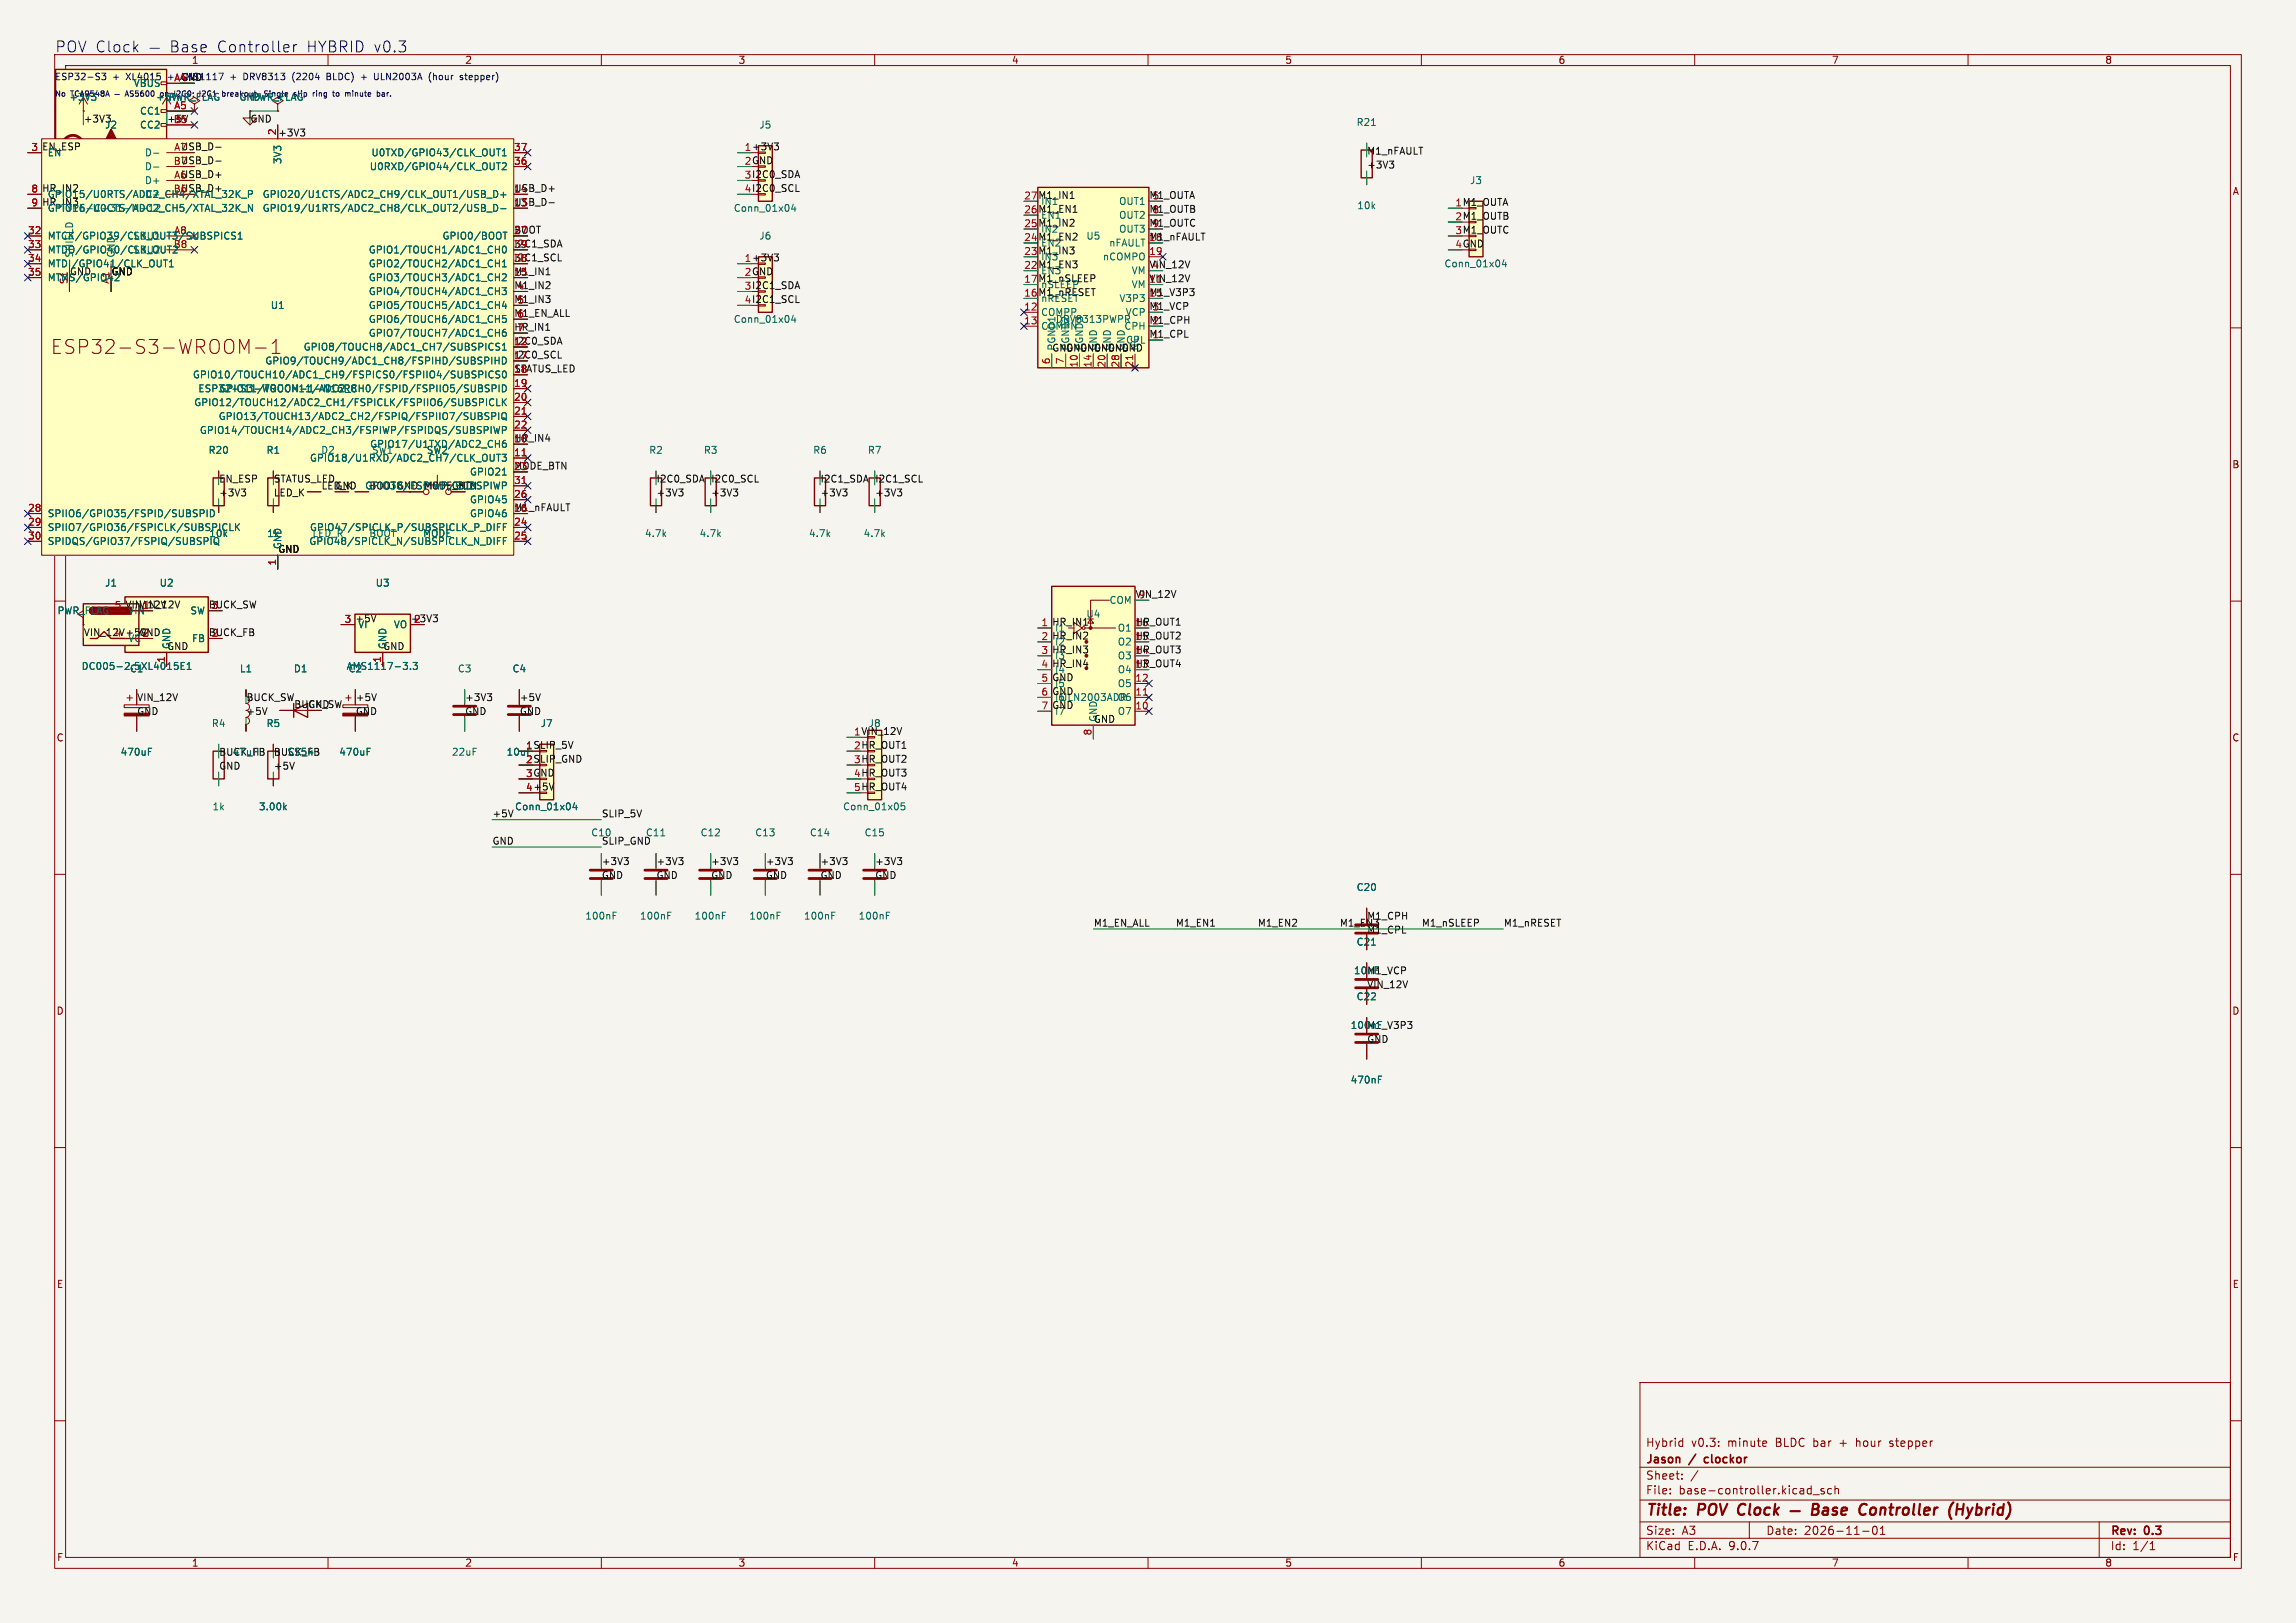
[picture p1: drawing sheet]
<svg xmlns="http://www.w3.org/2000/svg" width="420mm" height="297mm" viewBox="0 0 420 297" stroke-linecap="round" stroke-linejoin="round" font-family="sans-serif">
<defs><g id="words">
<text font-size="3.5" fill="#840000" x="9.3" y="65">ESP32-S3-WROOM-1</text>
<g font-size="2.8" fill="#0000c2">
<text x="10" y="9.8">POV Clock</text>
<text x="39.8" y="9.8">Controller</text>
<text x="56.2" y="9.8">HYBRID v0.3</text>
</g>
<g font-size="2.8" fill="#840000">
<text x="301" y="277.9">Title:</text>
<text x="310.6" y="277.9">POV Clock</text>
<text x="343.4" y="277.9">Controller</text>
<text x="360.6" y="277.9">(Hybrid)</text>
</g>
<g font-size="2.1" fill="#840000">
<text x="301" y="268.2">Jason</text>
<text x="301" y="265">Hybrid</text>
<text x="309.2" y="268.2">/</text>
<text x="309.4" y="265">v0.3:</text>
<text x="312.5" y="268.2">clockor</text>
<text x="316.1" y="265">minute</text>
<text x="325" y="265">BLDC bar</text>
<text x="336.9" y="265">+</text>
<text x="340.1" y="265">hour</text>
<text x="346.4" y="265">stepper</text>
<text x="301" y="273.7">File:</text>
<text x="301" y="271">Sheet:</text>
<text x="307.1" y="273.7">base-controller.kicad_sch</text>
<text x="301" y="281.1">Size:</text>
<text x="307.6" y="281.1">A3</text>
<text x="323" y="281.1">Date:</text>
<text x="330" y="281.1">2026-11-01</text>
<text x="386" y="281.3">Rev:</text>
<text x="392.4" y="281.3">0.3</text>
<text x="301" y="283.9">KiCad</text>
<text x="308.7" y="283.9">E.D.A.</text>
<text x="316.3" y="283.9">9.0.7</text>
<text x="386" y="283.9">Id:</text>
<text x="390.1" y="283.9">1/1</text>
</g>
<g font-size="1.8" fill="#840000">
<text x="35" y="11.9">1</text>
<text x="85" y="11.9">2</text>
<text x="135" y="11.9">3</text>
<text x="185" y="11.9">4</text>
<text x="235" y="11.9">5</text>
<text x="285" y="11.9">6</text>
<text x="335" y="11.9">7</text>
<text x="385" y="11.9">8</text>
<text x="94" y="35.2">USB_D+</text>
<text x="408.3" y="35.9">A</text>
<text x="94" y="37.8">USB_D-</text>
<text x="94" y="45.4">I2C1_SDA</text>
<text x="94" y="47.9">I2C1_SCL</text>
<text x="94" y="42.8">BOOT</text>
<text x="94" y="53">M1_IN2</text>
<text x="94" y="50.5">M1_IN1</text>
<text x="94" y="55.5">M1_IN3</text>
<text x="94" y="58.1">M1_EN_ALL</text>
<text x="94" y="60.6">HR_IN1</text>
<text x="94" y="65.7">I2C0_SCL</text>
<text x="94" y="63.2">I2C0_SDA</text>
<text x="94" y="68.2">STATUS_LED</text>
<text x="94" y="80.9">HR_IN4</text>
<text x="61.3" y="89.7">GND</text>
<text x="67.5" y="89.7">BOOTGND MODE_BTN</text>
<text x="82.5" y="89.7">GND</text>
<text x="94" y="86">MODE_BTN</text>
<text x="408.2" y="85.9">B</text>
<text x="94" y="93.6">M1_nFAULT</text>
<text x="25.4" y="111.4">VIN_12V</text>
<text x="38.1" y="111.4">BUCK_SW</text>
<text x="75.1" y="114">+3V3</text>
<text x="15.2" y="116.5">VIN_12V +5VGND</text>
<text x="38.1" y="116.5">BUCK_FB</text>
<text x="56.3" y="129.7">GND</text>
<text x="10.3" y="135.9">C</text>
<text x="408.2" y="135.9">C</text>
<text x="10.3" y="185.9">D</text>
<text x="408.2" y="185.9">D</text>
<text x="10.3" y="235.9">E</text>
<text x="408.3" y="235.9">E</text>
<text x="10.3" y="285.9">F</text>
<text x="35" y="286.9">1</text>
<text x="85" y="286.9">2</text>
<text x="135" y="286.9">3</text>
<text x="185" y="286.9">4</text>
<text x="235" y="286.9">5</text>
<text x="285" y="286.9">6</text>
<text x="335" y="286.9">7</text>
<text x="385" y="286.9">8</text>
<text x="408.3" y="285.9">F</text>
</g>
<g font-size="1.8" fill="#006464">
<text x="24.4" y="16.1">VBUS</text>
<text x="12.6" y="18.6">+3V3</text>
<text x="19.1" y="23.7">J2</text>
<text x="25.5" y="21.2">CC1</text>
<text x="25.5" y="23.7">CC2</text>
<text x="28.4" y="18.6">+5V</text>
<text x="30.7" y="18.6">PWR_FLAG</text>
<text x="43.7" y="18.6">GND</text>
<text x="46" y="18.6">PWR_FLAG</text>
<text x="138.8" y="23.7">J5</text>
<text x="248.1" y="23.2">R21</text>
<text x="8.6" y="28.8">EN</text>
<text x="26.4" y="28.8">D-</text>
<text x="67.8" y="28.8">U0TXD/GPIO43/CLK_OUT1</text>
<text x="7.6" y="35.2">HR_IN2</text>
<text x="10.3" y="35.9">A</text>
<text x="26.4" y="31.3">D-</text>
<text x="26.4" y="33.9">D+</text>
<text x="31.7" y="35.3">B6</text>
<text x="33" y="35.2">USB_D+</text>
<text x="51.7" y="30.1" transform="rotate(-90 51.7 30.1)">3V3</text>
<text x="67.5" y="31.3">U0RXD/GPIO44/CLK_OUT2</text>
<text x="268.8" y="33.9">J3</text>
<text x="7.6" y="37.8">HR_IN3</text>
<text x="8.6" y="36.4">GPIO15/U0RTS/ADC2_CH4/XTAL_32K_P</text>
<text x="8.6" y="39">GPIO16/U0CTS/ADC2_CH5/XTAL_32K_N</text>
<text x="11.1" y="39">TYPE-C-31-M-12</text>
<text x="26.4" y="36.4">D+</text>
<text x="47.9" y="36.4">GPIO20/U1CTS/ADC2_CH9/CLK_OUT1/USB_D+</text>
<text x="47.9" y="39">GPIO19/U1RTS/ADC2_CH8/CLK_OUT2/USB_D-</text>
<text x="134.1" y="39">Conn_01x04</text>
<text x="204.6" y="37.7">OUT1</text>
<text x="204.6" y="40.2">OUT2</text>
<text x="248.2" y="38.5">10k</text>
<text x="8.6" y="44">MTCK/GPIO39/CLK_OUT3/SUBSPICS1</text>
<text x="8.6" y="46.6">MTDO/GPIO40/CLK_OUT2</text>
<text x="13.6" y="47.2" transform="rotate(-90 13.6 47.2)">SHIELD</text>
<text x="21.2" y="47.2" transform="rotate(-90 21.2 47.2)">GND</text>
<text x="24.2" y="44">SBU1</text>
<text x="24.2" y="46.6">SBU2</text>
<text x="31.7" y="45.5">B8</text>
<text x="31.8" y="42.9">A8</text>
<text x="67.4" y="46.6">GPIO1/TOUCH1/ADC1_CH0</text>
<text x="80.8" y="44">GPIO0/BOOT</text>
<text x="138.8" y="44">J6</text>
<text x="198.6" y="44">U5</text>
<text x="201.6" y="47.9">nCOMPO</text>
<text x="202.8" y="45.3">nFAULT</text>
<text x="204.6" y="42.8">OUT3</text>
<text x="8.6" y="49.1">MTDI/GPIO41/CLK_OUT1</text>
<text x="8.6" y="51.7">MTMS/GPIO42</text>
<text x="12.4" y="52.1" transform="rotate(-90 12.4 52.1)">S1</text>
<text x="12.7" y="50.5">GND</text>
<text x="20.1" y="52.1" transform="rotate(-90 20.1 52.1)">A1</text>
<text x="20.3" y="50.5">GND</text>
<text x="67.4" y="49.1">GPIO2/TOUCH2/ADC1_CH1</text>
<text x="67.4" y="51.7">GPIO3/TOUCH3/ADC1_CH2</text>
<text x="206.9" y="50.4">VM</text>
<text x="206.9" y="52.9">VM</text>
<text x="264.1" y="49.1">Conn_01x04</text>
<text x="49.4" y="56.7">U1</text>
<text x="67.4" y="54.2">GPIO4/TOUCH4/ADC1_CH3</text>
<text x="67.4" y="56.7">GPIO5/TOUCH5/ADC1_CH4</text>
<text x="67.4" y="59.3">GPIO6/TOUCH6/ADC1_CH5</text>
<text x="134.1" y="59.3">Conn_01x04</text>
<text x="190.3" y="58">COMPP</text>
<text x="193" y="59.3">DRV8313PWPR</text>
<text x="204.7" y="55.5">V3P3</text>
<text x="205.8" y="58">VCP</text>
<text x="55.4" y="64.4">GPIO8/TOUCH8/ADC1_CH7/SUBSPICS1</text>
<text x="67.4" y="61.8">GPIO7/TOUCH7/ADC1_CH6</text>
<text x="190.3" y="60.6">COMPN</text>
<text x="205.6" y="60.6">CPH</text>
<text x="35.2" y="69.4">GPIO10/TOUCH10/ADC1_CH9/FSPICS0/FSPIIO4/SUBSPICS0</text>
<text x="36.2" y="72">ESP32-S3-WROOM-1-N16R8</text>
<text x="40" y="72">GPIO11/TOUCH11/ADC2_CH0/FSPID/FSPIIO5/SUBSPID</text>
<text x="48.4" y="66.9">GPIO9/TOUCH9/ADC1_CH8/FSPIHD/SUBSPIHD</text>
<text x="35.4" y="74.5">GPIO12/TOUCH12/ADC2_CH1/FSPICLK/FSPIIO6/SUBSPICLK</text>
<text x="39.9" y="77.1">GPIO13/TOUCH13/ADC2_CH2/FSPIQ/FSPIIO7/SUBSPIQ</text>
<text x="36.5" y="79.6">GPIO14/TOUCH14/ADC2_CH3/FSPIWP/FSPIDQS/SUBSPIWP</text>
<text x="38.1" y="83.2">R20</text>
<text x="48.7" y="83.2">R1</text>
<text x="58.7" y="83.2">D2</text>
<text x="67.6" y="82.1">GPIO17/U1TXD/ADC2_CH6</text>
<text x="68" y="83.2">SW1</text>
<text x="78" y="83.2">SW2</text>
<text x="118.7" y="83.2">R2</text>
<text x="128.7" y="83.2">R3</text>
<text x="148.7" y="83.2">R6</text>
<text x="158.7" y="83.2">R7</text>
<text x="56.6" y="84.7">GPIO18/U1RXD/ADC2_CH7/CLK_OUT3</text>
<text x="66.7" y="89.8">GPIO38/FSPIWP/SUBSPIWP</text>
<text x="85.9" y="87.2">GPIO21</text>
<text x="8.6" y="94.8">SPIIO6/GPIO35/FSPID/SUBSPID</text>
<text x="85.9" y="92.3">GPIO45</text>
<text x="85.9" y="94.8">GPIO46</text>
<text x="8.6" y="97.4">SPIIO7/GPIO36/FSPICLK/SUBSPICLK</text>
<text x="8.6" y="99.9">SPIDQS/GPIO37/FSPIQ/SUBSPIQ</text>
<text x="38.2" y="98.5">10k</text>
<text x="48.8" y="98.5">1k</text>
<text x="51.7" y="100.6" transform="rotate(-90 51.7 100.6)">GND</text>
<text x="56.5" y="99.9">GPIO48/SPICLK_N/SUBSPICLK_N_DIFF</text>
<text x="56.6" y="97.4">GPIO47/SPICLK_P/SUBSPICLK_P_DIFF</text>
<text x="57.1" y="98.5">LED_R</text>
<text x="67.4" y="98.5">BOOT</text>
<text x="77.3" y="98.5">MODE</text>
<text x="117.9" y="98.5">4.7k</text>
<text x="127.9" y="98.5">4.7k</text>
<text x="147.9" y="98.5">4.7k</text>
<text x="157.9" y="98.5">4.7k</text>
<text x="19.1" y="107.5">J1</text>
<text x="29.1" y="107.5">U2</text>
<text x="68.6" y="107.5">U3</text>
<text x="10.4" y="112.6">PWR_FLAG</text>
<text x="23.4" y="112.6">VIN</text>
<text x="34.7" y="112.6">SW</text>
<text x="202.9" y="110.7">COM</text>
<text x="23.4" y="117.7">VC</text>
<text x="30.5" y="119">GND</text>
<text x="31.3" y="118.9" transform="rotate(-90 31.3 118.9)">GND</text>
<text x="35" y="117.7">FB</text>
<text x="65.4" y="115.2">VI</text>
<text x="70" y="119">GND</text>
<text x="70.9" y="118.9" transform="rotate(-90 70.9 118.9)">GND</text>
<text x="71.9" y="115.2">VO</text>
<text x="204.4" y="115.8">O1</text>
<text x="204.4" y="118.3">O2</text>
<text x="14.8" y="122.8">DC005-2.5</text>
<text x="23.7" y="123.2">C1</text>
<text x="25.7" y="122.8">XL4015E1</text>
<text x="43.8" y="123.2">L1</text>
<text x="53.7" y="123.2">D1</text>
<text x="63.3" y="122.8">AMS1117-3.3</text>
<text x="63.7" y="123.2">C2</text>
<text x="83.7" y="123.2">C3</text>
<text x="93.7" y="123.2">C4</text>
<text x="204.4" y="120.9">O3</text>
<text x="204.4" y="123.4">O4</text>
<text x="204.4" y="125.9">O5</text>
<text x="192.9" y="128.5">I6ULN2003ADRO6</text>
<text x="204.4" y="131">O7</text>
<text x="38.7" y="133.2">R4</text>
<text x="48.7" y="133.2">R5</text>
<text x="98.8" y="133.2">J7</text>
<text x="158.8" y="133.2">J8</text>
<text x="200.9" y="132.2" transform="rotate(-90 200.9 132.2)">GND</text>
<text x="22" y="138.5">470uF</text>
<text x="42.4" y="138.5">47uH</text>
<text x="52.5" y="138.5">SS54</text>
<text x="62" y="138.5">470uF</text>
<text x="82.6" y="138.5">22uF</text>
<text x="92.6" y="138.5">10uF</text>
<text x="38.8" y="148.5">1k</text>
<text x="47.3" y="148.5">3.00k</text>
<text x="94.1" y="148.5">Conn_01x04</text>
<text x="154.1" y="148.5">Conn_01x05</text>
<text x="128.1" y="153.2">C12</text>
<text x="138.1" y="153.2">C13</text>
<text x="148.1" y="153.2">C14</text>
<text x="158.1" y="153.2">C15</text>
<text x="248.1" y="163.2">C20</text>
<text x="107" y="168.5">100nF</text>
<text x="117" y="168.5">100nF</text>
<text x="127" y="168.5">100nF</text>
<text x="137" y="168.5">100nF</text>
<text x="147" y="168.5">100nF</text>
<text x="157" y="168.5">100nF</text>
<text x="248.1" y="173.2">C21</text>
<text x="247.6" y="178.5">10nF</text>
<text x="248.1" y="183.2">C22</text>
<text x="247" y="188.5">100nF</text>
<text x="250" y="188.4">M1_V3P3</text>
<text x="247" y="198.5">470nF</text>
</g>
<g font-size="1.8" fill="#a90000">
<text x="31.8" y="15">A4</text>
<text x="31.7" y="22.6">B5</text>
<text x="31.8" y="20.1">A5</text>
<text x="5.6" y="27.7">3</text>
<text x="31.8" y="27.7">A7</text>
<text x="50.5" y="24.8" transform="rotate(-90 50.5 24.8)">2</text>
<text x="93.9" y="27.7">37</text>
<text x="5.6" y="35.3">8</text>
<text x="31.7" y="30.2">B7</text>
<text x="31.8" y="32.8">A6</text>
<text x="93.9" y="30.2">36</text>
<text x="93.9" y="35.3">14</text>
<text x="5.6" y="37.8">9</text>
<text x="93.9" y="37.8">13</text>
<text x="5" y="42.9">32</text>
<text x="5" y="45.5">33</text>
<text x="93.9" y="42.9">27</text>
<text x="93.9" y="45.5">39</text>
<text x="210.1" y="46.7">19</text>
<text x="5" y="48">34</text>
<text x="5" y="50.5">35</text>
<text x="93.9" y="48">38</text>
<text x="93.9" y="50.5">15</text>
<text x="94.5" y="53.1">4</text>
<text x="94.5" y="55.6">5</text>
<text x="94.5" y="58.2">6</text>
<text x="187.3" y="56.9">12</text>
<text x="187.3" y="59.4">13</text>
<text x="93.9" y="63.2">12</text>
<text x="93.9" y="65.8">17</text>
<text x="94.5" y="60.7">7</text>
<text x="93.9" y="68.3">18</text>
<text x="93.9" y="70.9">19</text>
<text x="192.1" y="66.7" transform="rotate(-90 192.1 66.7)">6</text>
<text x="194.7" y="66.7" transform="rotate(-90 194.7 66.7)">7</text>
<text x="197.2" y="67.4" transform="rotate(-90 197.2 67.4)">10</text>
<text x="199.7" y="67.4" transform="rotate(-90 199.7 67.4)">14</text>
<text x="202.3" y="67.4" transform="rotate(-90 202.3 67.4)">20</text>
<text x="204.8" y="67.4" transform="rotate(-90 204.8 67.4)">28</text>
<text x="207.4" y="67.4" transform="rotate(-90 207.4 67.4)">21</text>
<text x="93.9" y="73.4">20</text>
<text x="93.9" y="75.9">21</text>
<text x="93.9" y="78.5">22</text>
<text x="93.9" y="81">10</text>
<text x="93.9" y="83.6">11</text>
<text x="93.9" y="86.1">23</text>
<text x="93.9" y="88.6">31</text>
<text x="5" y="93.7">28</text>
<text x="93.9" y="91.2">26</text>
<text x="93.9" y="93.7">16</text>
<text x="5" y="96.3">29</text>
<text x="5" y="98.8">30</text>
<text x="93.9" y="96.3">24</text>
<text x="93.9" y="98.8">25</text>
<text x="50.5" y="103.6" transform="rotate(-90 50.5 103.6)">1</text>
<text x="20.9" y="111.5">5</text>
<text x="26" y="111.5">1</text>
<text x="38.7" y="111.5">3</text>
<text x="20.9" y="116.6">4</text>
<text x="26" y="116.6">2</text>
<text x="38.7" y="116.6">2</text>
<text x="62.9" y="114">3</text>
<text x="75.6" y="114">2</text>
<text x="30.2" y="121.4" transform="rotate(-90 30.2 121.4)">1</text>
<text x="69.7" y="121.4" transform="rotate(-90 69.7 121.4)">1</text>
<text x="207.6" y="124.8">12</text>
<text x="207.6" y="127.4">11</text>
<text x="207.6" y="129.9">10</text>
<text x="96.1" y="137.2">1</text>
<text x="199.7" y="134.7" transform="rotate(-90 199.7 134.7)">8</text>
<text x="96.1" y="139.7">2</text>
<text x="96.1" y="142.3">3</text>
<text x="96.1" y="144.8">4</text>
</g>
<text font-size="1.8" fill="#0000c2" x="33" y="14.9">GND</text>
<g font-size="1.8" fill="#0f0f0f">
<text x="15.2" y="22.5">+3V3</text>
<text x="45.7" y="22.5">GND</text>
<text x="7.6" y="27.6">EN_ESP</text>
<text x="50.8" y="25.1">+3V3</text>
<text x="136.1" y="27.7">1 +3V3</text>
<text x="250" y="28.4">M1_nFAULT</text>
<text x="136.1" y="30.2">2 GND</text>
<text x="136.1" y="32.8">3 I2C0_SDA</text>
<text x="136.1" y="35.3">4 I2C0_SCL</text>
<text x="250" y="30.9">+3V3</text>
<text x="190.3" y="37.7">IN1</text>
<text x="190.3" y="40.2">EN1</text>
<text x="210.7" y="36.6">5</text>
<text x="210.7" y="39.1">8</text>
<text x="210.7" y="41.7">9</text>
<text x="266.1" y="37.8">1 M1_OUTA</text>
<text x="266.1" y="40.4">2 M1_OUTB</text>
<text x="190.3" y="42.8">IN2</text>
<text x="190.3" y="45.3">EN2</text>
<text x="190.3" y="47.9">IN3</text>
<text x="210.1" y="44.2">18</text>
<text x="266.1" y="42.9">3 M1_OUTC</text>
<text x="266.1" y="45.5">4 GND</text>
<text x="136.1" y="48">1 +3V3</text>
<text x="136.1" y="50.5">2 GND</text>
<text x="136.1" y="53.1">3 I2C1_SDA</text>
<text x="190.3" y="50.4">EN3</text>
<text x="190.3" y="52.9">nSLEEP</text>
<text x="210.1" y="51.8">11</text>
<text x="210.7" y="49.3">4</text>
<text x="136.1" y="55.6">4 I2C1_SCL</text>
<text x="190.3" y="55.5">nRESET</text>
<text x="210.1" y="54.4">15</text>
<text x="210.7" y="56.9">3</text>
<text x="210.7" y="59.4">2</text>
<text x="193.2" y="64.3" transform="rotate(-90 193.2 64.3)">PGND1</text>
<text x="195.8" y="64.3" transform="rotate(-90 195.8 64.3)">PGND2</text>
<text x="198.3" y="64.3" transform="rotate(-90 198.3 64.3)">PGND3</text>
<text x="200.9" y="64.3" transform="rotate(-90 200.9 64.3)">GND</text>
<text x="203.4" y="64.3" transform="rotate(-90 203.4 64.3)">GND</text>
<text x="205.9" y="63.1">CPL</text>
<text x="205.9" y="64.3" transform="rotate(-90 205.9 64.3)">GND</text>
<text x="208.5" y="64.3" transform="rotate(-90 208.5 64.3)">NC</text>
<text x="210.7" y="62">1</text>
<text x="40" y="88.4">EN_ESP</text>
<text x="50" y="88.4">STATUS_LED</text>
<text x="58.7" y="89.7">LED_K</text>
<text x="120" y="88.4">I2C0_SDA</text>
<text x="130" y="88.4">I2C0_SCL</text>
<text x="150" y="88.4">I2C1_SDA</text>
<text x="160" y="88.4">I2C1_SCL</text>
<text x="40" y="90.9">+3V3</text>
<text x="50" y="90.9">LED_K</text>
<text x="120" y="90.9">+3V3</text>
<text x="130" y="90.9">+3V3</text>
<text x="150" y="90.9">+3V3</text>
<text x="160" y="90.9">+3V3</text>
<text x="50.8" y="101.3">GND</text>
<text x="198.6" y="113.2">U4</text>
<text x="208.2" y="109.6">9</text>
<text x="62.9" y="114">3 +5V</text>
<text x="190.4" y="114.7">1 HR_IN1</text>
<text x="190.4" y="119.7">3 HR_IN3</text>
<text x="192.9" y="115.8">I1</text>
<text x="192.9" y="118.3">I2</text>
<text x="207.6" y="114.7">16</text>
<text x="207.6" y="117.2">15</text>
<text x="207.6" y="119.7">14</text>
<text x="190.4" y="124.8">5 GND</text>
<text x="192.9" y="120.9">I3</text>
<text x="192.9" y="123.4">I4</text>
<text x="192.9" y="125.9">I5</text>
<text x="207.6" y="122.3">13</text>
<text x="25" y="128.4">VIN_12V</text>
<text x="25" y="130.9">GND</text>
<text x="45" y="128.4">BUCK_SW</text>
<text x="45" y="130.9">+5V</text>
<text x="53.7" y="129.7">BUCK_SW</text>
<text x="65" y="128.4">+5V</text>
<text x="65" y="130.9">GND</text>
<text x="85" y="128.4">+3V3</text>
<text x="85" y="130.9">GND</text>
<text x="95" y="128.4">+5V</text>
<text x="95" y="130.9">GND</text>
<text x="190.4" y="127.4">6 GND</text>
<text x="190.4" y="129.9">7 GND</text>
<text x="192.9" y="131">I7</text>
<text x="96.1" y="137.2">1 SLIP_5V</text>
<text x="156.1" y="134.7">1 VIN_12V</text>
<text x="156.1" y="137.2">2 HR_OUT1</text>
<text x="200" y="132.4">GND</text>
<text x="40" y="140.9">GND</text>
<text x="40" y="138.4">BUCK_FB</text>
<text x="50" y="140.9">+5V</text>
<text x="50" y="138.4">BUCK_FB</text>
<text x="96.1" y="139.7">2 SLIP_GND</text>
<text x="96.1" y="142.3">3 GND</text>
<text x="156.1" y="139.7">3 HR_OUT2</text>
<text x="156.1" y="142.3">4 HR_OUT3</text>
<text x="90" y="149.7">+5V</text>
<text x="96.1" y="144.8">4 +5V</text>
<text x="110" y="149.7">SLIP_5V</text>
<text x="156.1" y="144.8">5 HR_OUT4</text>
<text x="90" y="154.7">GND</text>
<text x="108.1" y="153.2">C10</text>
<text x="110" y="154.7">SLIP_GND</text>
<text x="118.1" y="153.2">C11</text>
<text x="110" y="158.4">+3V3</text>
<text x="110" y="160.9">GND</text>
<text x="120" y="158.4">+3V3</text>
<text x="120" y="160.9">GND</text>
<text x="130" y="160.9">GND</text>
<text x="130" y="158.4">+3V3</text>
<text x="140" y="160.9">GND</text>
<text x="140" y="158.4">+3V3</text>
<text x="150" y="160.9">GND</text>
<text x="150" y="158.4">+3V3</text>
<text x="160" y="160.9">GND</text>
<text x="160" y="158.4">+3V3</text>
<text x="200" y="169.7">M1_EN_ALL</text>
<text x="215" y="169.7">M1_EN1</text>
<text x="230" y="169.7">M1_EN2</text>
<text x="245" y="169.7">M1_EN3</text>
<text x="250" y="168.4">M1_CPH</text>
<text x="250" y="170.9">M1_CPL</text>
<text x="260" y="169.7">M1_nSLEEP</text>
<text x="275" y="169.7">M1_nRESET</text>
<text x="250" y="178.4">M1_VCP</text>
<text x="250" y="180.9">VIN_12V</text>
<text x="250" y="190.9">GND</text>
</g>
<g font-size="1.8" fill="#009600">
<text x="33" y="27.6">USB_D-</text>
<text x="33" y="32.7">USB_D+</text>
<text x="33" y="30.1">USB_D-</text>
<text x="187.3" y="36.6">27 M1_IN1</text>
<text x="187.3" y="39.1">26 M1_EN1</text>
<text x="187.3" y="41.7">25 M1_IN2</text>
<text x="210.2" y="36.5">M1_OUTA</text>
<text x="210.2" y="39">M1_OUTB</text>
<text x="210.2" y="41.6">M1_OUTC</text>
<text x="187.3" y="44.2">24 M1_EN2</text>
<text x="187.3" y="46.7">23 M1_IN3</text>
<text x="210.2" y="44.1">M1_nFAULT</text>
<text x="187.3" y="49.3">22 M1_EN3</text>
<text x="187.3" y="51.8">17 M1_nSLEEP</text>
<text x="210.2" y="49.2">VIN_12V</text>
<text x="210.2" y="51.7">VIN_12V</text>
<text x="187.3" y="54.4">16 M1_nRESET</text>
<text x="210.2" y="54.3">M1_V3P3</text>
<text x="210.2" y="59.3">M1_CPH</text>
<text x="210.2" y="56.8">M1_VCP</text>
<text x="210.2" y="61.9">M1_CPL</text>
<text x="207.6" y="109.5">VIN_12V</text>
<text x="190.4" y="117.2">2 HR_IN2</text>
<text x="207.6" y="114.6">HR_OUT1</text>
<text x="207.6" y="117.1">HR_OUT2</text>
<text x="207.6" y="119.7">HR_OUT3</text>
<text x="190.4" y="122.3">4 HR_IN4</text>
<text x="207.6" y="122.2">HR_OUT4</text>
</g>
<g font-size="1.7" fill="#0000c2">
<text x="10" y="14.8">ESP32-S3</text>
<text x="20.6" y="14.8">+</text>
<text x="23.2" y="14.8">XL4015</text>
<text x="31.1" y="14.8">+A4AMS1117</text>
<text x="42.9" y="14.8">+</text>
<text x="45.5" y="14.8">DRV8313</text>
<text x="54.7" y="14.8">(2204</text>
<text x="61.2" y="14.8">BLDC)</text>
<text x="67.7" y="14.8">+</text>
<text x="70.3" y="14.8">ULN2003A</text>
<text x="80.5" y="14.8">(hour</text>
<text x="86.4" y="14.8">stepper)</text>
</g>
<g font-size="1.4" fill="#0000c2">
<text x="10" y="17.7">No</text>
<text x="42.2" y="17.7">breakout.</text>
<text x="55.8" y="17.7">slip</text>
<text x="59.5" y="17.7">ring</text>
<text x="63.4" y="17.7">to</text>
<text x="65.9" y="17.7">minute</text>
</g>
<g font-size="1.4" fill="#006464">
<text x="13" y="17.7">TCA9548A</text>
<text x="30.1" y="17.7">on</text>
<text x="32.9" y="17.7">I2C0;</text>
<text x="37.8" y="17.7">I2C1</text>
<text x="50.2" y="17.7">Single</text>
</g>
</g></defs>
<path d="M0 0h420v297h-420z" fill="#f5f4ef" stroke="#f5f4ef" stroke-width=".18"/>
<g fill="none" stroke="#840000" stroke-width=".18">
<path d="M10 10h400v277h-400zM12 12h396v273h-396zM60 10v2M110 10v2M160 10v2M210 10v2M260 10v2M310 10v2M360 10v2M10 60h2M408 60h2M10.7 84.3h.4l.2 .2-.2 .4 .2 .1 .1 .3-.2 .3h-.5z"/>
<path d="M10.7 84.9h.4M10 110h2M408 110h2M10 160h2M408 160h2M10 210h2M408 210h2M300 253h108v32h-108zM10 260h2M300 278.5h108M300 274.5h108M300 268.5h108"/>
<path d="M305.5 273.2v.2M305.5 272.5v.1M307.4 263.7l.4 .1M307.7 270.5v.2M307.7 269.8v.1M307.8 263.2v1.5M307.8 264.6l-.4 .1M310.6 269.1l-1.3 1.9M314.4 264.5v.2M314.4 263.8v.1M320 278.5v3M322.9 263.7l.3 .3-.8 .2"/>
<path d="M323.1 264.6l-.2 .1M331.7 273.5h1.1M333.7 272.5l-.4-.1-.2 .2 .1 .2 .5 .2v.3h-.6M335 272.5l-.4-.1-.3 .3v.4l.1 .2h.6M335.7 272.5l.2-.1 .3 .1 .1 .9M335.7 271.9v1.5M342.7 279.4l.2-.1a.8 .8 0 0 1 .5 .7 .8 .8 0 0 1-.5 .8l-.2-.2-.2-.4zM343.9 279.7l.5-.4v1.5M345.7 264.6l.1 .1M345.7 263.8v.3M384 278.5v6.5M408 260h2"/>
<path d="M60 285v2M110 285v2M160 285v2M210 285v2M260 285v2M300 281.5h108M310 285v2M340.7 280.2h1.2M343.9 280.8h.9M360 285v2M393.3 283.6h.9M393.3 282.5l.4-.4v1.5"/>
</g>
<g fill="none" stroke="#840000" stroke-width=".4">
<path d="M327.5 276.5h1.7M331.6 276.2h.6M331.7 275.2h.6a.49 .49 0 0 1 .4 .5 .49 .49 0 0 1-.5 .5l.3 .1a.58 .58 0 0 1-.3 .9h-.8zM333.6 276l.2-.1 .5 .1v1.2M334.4 276.3l-.7 .1a.4 .4 0 0 0-.3 .4 .4 .4 0 0 0 .2 .4l.7-.1M336.1 276a.49 .49 0 0 0-.8 .3v.1l.7 .2v.3l-.3 .3-.5-.1M336.8 276.5l1-.2v-.3l-.2-.1-.6 .1-.2 .9 .2 .3 .6-.1M341.5 275.4a.88 .88 0 0 0-1 0 .88 .88 0 0 0-.4 .9 .69 .69 0 0 0 .3 .8 .69 .69 0 0 0 .9-.1M342.8 275.9a.62 .62 0 0 0-.7 .4v.7a.52 .52 0 0 0 .8 .1M357.9 276.2h1.2M358.1 275.2l-.3 2M359.2 275.2l-.2 2"/>
<path d="M359.8 277.8l-.2 .1"/>
</g>
<path d="M311.8 266.8v.7" fill="none" stroke="#840000" stroke-width=".3"/>
<path d="M10.2 12.7h20.3v35.6h-20.3z" fill="#ffffc2"/>
<g fill="none" stroke="#840000" stroke-width=".18">
<path d="M29.5 15h1v.5h-1zM30.5 15.2h5.1M29.5 20.1h1v.5h-1zM29.5 22.6h1v.5h-1zM29.5 27.7h1v.5h-1zM29.5 30.2h1v.5h-1zM29.5 32.8h1v.5h-1zM30.5 20.3h5.1M30.5 22.9h5.1M30.5 27.9h5.1M30.5 30.5h5.1M30.5 33h5.1"/>
<path d="M30.5 35.6h5.1M12.7 48.3v5M20.3 48.3v5M30.5 43.2h5.1M30.5 45.7h5.1M120 86.2v1.3M120 92.5v1.3M130 86.2v1.3M130 92.5v1.3M40 136.2v1.3M50 136.2v1.3M40 142.5v1.3"/>
<path d="M50 142.5v1.3"/>
</g>
<path d="M10.2 12.7h20.3v35.6h-20.3zM119 87.5h2v5h-2zM129 87.5h2v5h-2zM39 137.5h2v5h-2zM49 137.5h2v5h-2z" fill="none" stroke="#840000" stroke-width=".25"/>
<path d="M12 25.3a1.9 1.9 0 0 1 2.1-.4 1.9 1.9 0 0 1 1.1 1.8v7.6a1.91 1.91 0 0 1-1.9 1.9 1.91 1.91 0 0 1-1.9-1.9v-7.8l.2-.6zM17.8 30v1.2l2.5 2.6M20.3 26.2v10.1M22.9 28.7v1.3l-2.6 2.5" fill="none" stroke="#840000" stroke-width=".51"/>
<g fill="#840000" stroke="#840000" stroke-width=".25">
<path d="M12.7 26.7h1.3v7.6h-1.3z"/>
<path d="M20.3 23.6l1.3 2.6h-2.6z"/>
<path d="M22.2 27.4h1.3v1.3h-1.3z"/>
<circle cx="17.8" cy="29.3" r=".63"/>
</g>
<circle cx="20.3" cy="36.3" r="1.27" fill="#840000" stroke="#840000" stroke-width=".18"/>
<path d="M28.1 28h1M28.1 30.6h1M52 147.7l.4 .5M52.4 147.4l-.5 .4" fill="none" stroke="#006464" stroke-width=".18"/>
<path d="M98.7 136.2h2.6v10.1h-2.6z" fill="#ffffc2"/>
<path d="M149 87.5h2v5h-2zM98.7 136.2h2.6v10.1h-2.6z" fill="none" stroke="#840000" stroke-width=".25"/>
<g fill="none" stroke="#840000" stroke-width=".18">
<path d="M15.2 17.8v2.5M35.6 19.1l1-.7-1-.6-1.1 .6 1.1 .7v1.2M50.8 19.1l1-.7-1-.6-1 .6 1 .7v1.2M15.2 20.3h.1M35.6 20.3h.1M45.7 20.3v1.3h1.3l-1.3 1.3-1.3-1.3h1.3M45.7 20.3h.1M50.8 20.3h.1M150 86.2v1.3M150 92.5v1.3M85 126.2v2.8M85 131v2.8"/>
<path d="M94.9 137.5h3.8M94.9 140h3.8M95 126.2v2.8M95 131v2.8M94.9 142.5h3.8M94.9 145.1h3.8"/>
</g>
<path d="M17.5 18.2l-.2 .2M105.1 146.9l-.3 .9h.8M105.4 147.4v.8" fill="none" stroke="#006464" stroke-width=".18"/>
<path d="M83 129.2h4M83 130.8h4M93 129.2h4M93 130.8h4" fill="none" stroke="#840000" stroke-width=".51"/>
<path d="M138.7 47h2.6v10.2h-2.6z" fill="#ffffc2"/>
<path d="M138.7 47h2.6v10.2h-2.6z" fill="none" stroke="#840000" stroke-width=".25"/>
<path d="M134.9 48.3h3.8M134.9 50.8h3.8M134.9 53.3h3.8M134.9 55.9h3.8" fill="none" stroke="#840000" stroke-width=".18"/>
<path d="M145.1 57.7l-.3 .9h.8M145.4 58.2v.8" fill="none" stroke="#006464" stroke-width=".18"/>
<path d="M22.9 109.2h15.2v10.2h-15.2z" fill="#ffffc2"/>
<path d="M22.9 109.2h15.2v10.2h-15.2z" fill="none" stroke="#840000" stroke-width=".25"/>
<path d="M30.5 17.8v2.5M30.5 20.3h.1M20.3 111.8h2.6M30.5 119.4v2.5" fill="none" stroke="#840000" stroke-width=".18"/>
<path d="M34.2 122.5h.8M34.2 121.6l.4-.4v1.3" fill="none" stroke="#006464" stroke-width=".18"/>
<path d="M138.7 26.7h2.6v10.1h-2.6z" fill="#ffffc2"/>
<path d="M138.7 26.7h2.6v10.1h-2.6z" fill="none" stroke="#840000" stroke-width=".25"/>
<path d="M134.9 27.9h3.8M134.9 30.5h3.8M134.9 33h3.8M134.9 35.6h3.8" fill="none" stroke="#840000" stroke-width=".18"/>
<path d="M145.1 37.3l-.3 1h.8M145.4 37.8v.9" fill="none" stroke="#006464" stroke-width=".18"/>
<path d="M268.7 36.8h2.6v10.2h-2.6z" fill="#ffffc2"/>
<path d="M249 27.5h2v5h-2zM268.7 36.8h2.6v10.2h-2.6zM53.7 130l2.6-1.3v2.6zM53.7 128.7v2.6" fill="none" stroke="#840000" stroke-width=".25"/>
<g fill="none" stroke="#840000" stroke-width=".18">
<path d="M250 26.2v1.3M250 32.5v1.3M264.9 38.1h3.8M264.9 40.6h3.8M264.9 43.2h3.8M264.9 45.7h3.8M45 128.7a.64 .64 0 0 1 .6 .7 .64 .64 0 0 1-.6 .6M45 131.3a.64 .64 0 0 1 .6 .6 .64 .64 0 0 1-.6 .6M45 126.2v1.3M45 132.5v1.3M51.2 130h2.5M62.7 129h4.6v.5h-4.6z"/>
<path d="M63.2 127.7h1M63.7 127.2v1M65 126.2v2.8M65 131v2.8M250 166.2v2.8M250 171v2.8M250 176.2v2.8M250 181v2.8M250 186.2v2.8M250 191v2.8"/>
</g>
<path d="M250.9 23h.7M275.1 47.5l-.3 .9h.8M275.4 48v.8M67.1 137.5h.5M67.1 136.9h.7M250.9 173h.7M252.1 197.5h.5M252.1 196.9h.7" fill="none" stroke="#006464" stroke-width=".18"/>
<path d="M62.7 130.5h4.6v.5h-4.6z" fill="#840000" stroke="#840000" stroke-width=".18"/>
<path d="M248 169.2h4M248 170.8h4M248 179.2h4M248 189.2h4M248 190.8h4M248 180.8h4" fill="none" stroke="#840000" stroke-width=".51"/>
<path d="M192.4 107.3h15.2v25.4h-15.2z" fill="#ffffc2"/>
<path d="M192.4 107.3h15.2v25.4h-15.2z" fill="none" stroke="#840000" stroke-width=".25"/>
<g fill="none" stroke="#840000" stroke-width=".18">
<path d="M189.8 114.9h2.6M189.8 120h2.6M196.4 113.9l1.6 1-1.6 1zM198.5 114.9h5.6M199.5 113.3l.5 .7h-1zM202.9 109.8h-3.4v5.1M189.8 125.1h2.6M189.8 127.6h2.6M189.8 130.2h2.6M200 132.7v2.5M207.6 125.1h2.6M207.6 127.6h2.6"/>
<path d="M207.6 130.2h2.6"/>
</g>
<circle cx="199.5" cy="114.9" r=".25" fill="#840000" stroke="#840000" stroke-width=".18"/>
<path d="M209.1 127.2h.8" fill="none" stroke="#a90000" stroke-width=".18"/>
<path d="M64.9 112.4h10.2v7h-10.2z" fill="#ffffc2"/>
<path d="M64.9 112.4h10.2v7h-10.2z" fill="none" stroke="#840000" stroke-width=".25"/>
<path d="M62.4 114.3h2.5M70 119.4v2.5" fill="none" stroke="#840000" stroke-width=".18"/>
<path d="M75.1 122.4v.1M75.6 121.2h.7l-.4 .5 .4 .1v.6l-.2 .1-.5-.1" fill="none" stroke="#006464" stroke-width=".18"/>
<path d="M189.8 34.3h20.4v33h-20.4z" fill="#ffffc2"/>
<path d="M189.8 34.3h20.4v33h-20.4zM58.7 90l2.6-1.3v2.6zM58.7 88.7v2.6" fill="none" stroke="#840000" stroke-width=".25"/>
<g fill="none" stroke="#840000" stroke-width=".18">
<path d="M187.3 57.2h2.5M187.3 59.7h2.5M210.2 47h2.5M192.4 64.8v2.5M194.9 64.8v2.5M197.5 64.8v2.5M200 64.8v2.5M202.5 64.8v2.5M205.1 64.8v2.5M207.2 66.9l.8 .8M207.6 64.8v2.5M208 66.9l-.8 .8"/>
<path d="M56.2 90h2.5M57 90.8l-1.6 1.5h.8h-.8v-.8M58.2 90.8l-1.5 1.5h.8h-.8v-.8M64.9 90h2.6M67.5 88.7h5M70 87v1.7M15.2 113l1.1-.6-1.1-.6-1 .6 1 .6v1.3M15.2 114.3h.1M110 156.2v2.8M120 156.2v2.8M150 156.2v2.8M110 161v2.8"/>
<path d="M120 161v2.8M150 161v2.8"/>
<circle cx="68" cy="90" r=".51"/>
<circle cx="72" cy="90" r=".51"/>
</g>
<path d="M207.2 65.1v.7" fill="none" stroke="#a90000" stroke-width=".18"/>
<path d="M206.2 58.4l.4 .6M120.9 153h.7M112.1 167.5h.5M112.1 166.9h.7M122.1 167.5h.5M122.1 166.9h.7M152.1 167.5h.5M152.1 166.9h.7" fill="none" stroke="#006464" stroke-width=".18"/>
<path d="M108 159.2h4M118 159.2h4M148 159.2h4M108 160.8h4M118 160.8h4M148 160.8h4" fill="none" stroke="#840000" stroke-width=".51"/>
<path d="M15.2 110.5h10.2v7.6h-10.2z" fill="#ffffc2"/>
<path d="M15.2 110.5h10.2v7.6h-10.2zM16.5 116.8h1.3l1.2-1.2 1.3 1.2h5.1" fill="none" stroke="#840000" stroke-width=".25"/>
<path d="M17 111.1h7v1.3h-7z" fill="#840000" stroke="#840000" stroke-width=".25"/>
<path d="M25.4 121.2h-.6l-.1 .6M162.1 167.5h.5M162.1 166.9h.7" fill="none" stroke="#006464" stroke-width=".18"/>
<path d="M158 159.2h4M158 160.8h4" fill="none" stroke="#840000" stroke-width=".51"/>
<path d="M160 156.2v2.8M160 161v2.8" fill="none" stroke="#840000" stroke-width=".18"/>
<path d="M7.6 25.4h86.4v76.2h-86.4z" fill="#ffffc2"/>
<g fill="none" stroke="#840000" stroke-width=".18">
<path d="M5.1 27.9h2.5M5.1 35.6h2.5M5.1 38.1h2.5M7.6 25.4h86.4v76.2h-86.4zM50.8 22.9v2.5M94 27.9h2.5M94 30.5h2.5M5.1 43.2h2.5M5.1 45.7h2.5M5.1 48.3h2.5M5.1 50.8h2.5M44.7 63.9l.8-1.8v2.6"/>
<path d="M46.7 63.7h2M49.8 64.7h1.4M49.8 62.9l.7-.8v2.6M94 71.1h2.5M94 73.7h2.5M94 76.2h2.5M94 78.7h2.5M5.1 94h2.5M5.1 96.5h2.5M5.1 99.1h2.5M50 86.2v1.3M50 92.5v1.3"/>
<path d="M77.5 88.7h5M80 87v1.7M94 96.5h2.5M94 99.1h2.5M94 83.8h2.5M94 88.9h2.5M94 91.4h2.5M160 86.2v1.3M160 92.5v1.3M50.8 101.6v2.5M22.7 129h4.6v.5h-4.6zM23.2 127.7h1"/>
<path d="M23.7 127.2v1M25 126.2v2.8M25 131v2.8M130 156.2v2.8M140 156.2v2.8M130 161v2.8M140 161v2.8"/>
<circle cx="78" cy="90" r=".51"/>
<circle cx="82" cy="90" r=".51"/>
</g>
<g fill="none" stroke="#006464" stroke-width=".18">
<path d="M43.2 34.9v1.2M43.2 37.4v1.3M43.4 35.4l.5 .7M43.4 38l.5 .7M43.9 34.9l-.7 .7M43.9 37.4l-.7 .7M44.2 36.3h.9M44.2 38.8h.9M45.4 35.5h.6l.2-.2-.1-.3-.7-.1v1.2M46.2 37.4v1.3l-.8-1.3v1.3M87.4 37.4l.1 .1M87.5 38.2v.4"/>
<path d="M88.1 34.9h.4l.3 .2-.3 .4 .3 .1v.3l-.2 .2h-.5zM88.1 37.4h.4l.3 .3-.3 .3 .3 .1v.3l-.2 .3h-.5zM88.1 35.5h.4M88.1 38h.4M89.1 36.3h.9M89.1 38.8h.9M90.3 34.9a.64 .64 0 0 1 .8 .6 .64 .64 0 0 1-.8 .6zM90.3 37.4a.64 .64 0 0 1 .8 .6 .64 .64 0 0 1-.8 .7zM90.8 27.2h.7M90.8 29.8h.7M91.2 27.2v1.3M91.2 29.8v1.3"/>
<path d="M91.6 35.7h1M91.6 38.2h1M91.9 28.5h.7M91.9 27.6l.4-.4v1.3M91.9 29.9l.5-.1 .2 .4-.8 .9h.8M92.1 35.2v.9M21.7 50.7l-.7 .7h.8M29.9 47.6h.7M30.3 47.6v1.2M30.6 45h.8M31 45v1.3M31 48.8h.7"/>
<path d="M31 47.9l.4-.3v1.2M32.4 45.6l-.7 .7h.7M41.9 42.6a.6 .6 0 0 0-.9 .4 .6 .6 0 0 0 .6 .8l.3-.2M43.1 42.6l-.5-.1-.2 .1v.4l.6 .2 .1 .3-.3 .3-.4-.1M43.6 43.8h.7M43.6 42.9l.3-.4v1.3M90.6 45.6h.8M90.6 47.6v1.2M90.6 48.2h.8M90.6 50.7h.8M90.6 53.3h.8M90.6 55.8h.8"/>
<path d="M90.6 58.3h.8M91.4 45v1.3M91.4 47.6v1.2M91.4 50.1v1.3M91.4 52.6v1.3M91.4 55.2v1.3M91.4 57.7v1.3M91.8 52.6h.8l-.4 .5 .4 .2v.5l-.2 .1-.6-.1M91.9 48.8h.7M91.9 50.2l.5-.1 .2 .4-.8 .9h.8M91.9 47.9l.4-.3v1.2M92 42.5h.7"/>
<path d="M92.1 45.1l.1-.1a.68 .68 0 0 1 .4 .7 .68 .68 0 0 1-.4 .6 .84 .84 0 0 1-.1-1.2zM92.2 55.1l-.3 .9h.8M92.4 42.5v1.3M92.5 55.6v.9M92.6 57.7h-.6l-.1 .6 .2-.1 .4 .1 .1 .2v.4l-.2 .1-.5-.1M86.5 73.3l.7 .6-.3 .3h-.4M86.9 75.5v1l-.3 .3M86.9 70.4v1.1l-.1 .1-.3 .1M87.1 68l-.5-.1-.2 .1v.4l.5 .2 .2 .3-.3 .3-.5-.1M87.2 73h-.5l-.2 .2M87.5 75.5h.4l.2 .3-.2 .3 .2 .1 .1 .3-.2 .3h-.5zM87.5 76.1h.4"/>
<path d="M87.5 70.4h.5l.2 .3-.2 .3 .2 .2 .1 .3-.3 .2h-.5zM87.5 71h.5M87.6 68.6l.6-.1 .1-.2v-.3l-.7-.1v1.3M87.7 73.6h.6l.1-.2v-.3l-.7-.1v1.2M88 78.1l-.5-.1-.1 .2v.3l.5 .3 .1 .3-.2 .2h-.5M88.6 78.7h.6l.1-.2-.1-.3-.6-.2v1.3M88.7 66h.6l.1-.2v-.3l-.7-.2v1.3M88.9 67.9v1.3M89 73v1.2M89.4 75.6l-.5-.1-.1 .1v.4l.5 .2 .1 .3-.2 .3-.5-.1M89.5 70.5l-.5-.1-.2 .2v.3l.6 .3 .1 .3-.3 .2-.4-.1M89.8 78v1.3"/>
<path d="M90 76.2l.6-.1 .1-.2-.1-.3-.6-.1v1.3M90 65.3v1.3M90 71.1l.6-.1 .1-.1v-.3l-.7-.2v1.3M90.2 62.9a.6 .6 0 0 0-.8 .5 .6 .6 0 0 0 .6 .7l.2-.1M90.2 68a.6 .6 0 0 0-.8 .4 .6 .6 0 0 0 .6 .8l.2-.2M90.3 73.1a.6 .6 0 0 0-.8 .4 .6 .6 0 0 0 .6 .7l.2-.1M90.3 78l.3 1.3 .3-.9 .2 .9 .3-1.3M90.6 65.3v1.3M90.6 66h.7M90.6 60.9h.8M90.9 73v1.2h.6M91.2 75.5v1.3"/>
<path d="M91.3 65.3v1.3M91.3 70.4v1.3M91.4 60.3v1.2M91.4 62.9l-.5-.1-.2 .1v.4l.6 .2 .1 .3-.2 .3-.5-.1M91.4 68l-.5-.1-.2 .1v.4l.6 .2 .1 .3-.2 .3-.5-.1M91.9 65.3a.64 .64 0 0 1 .7 .7 .64 .64 0 0 1-.7 .6zM91.9 70.4a.64 .64 0 0 1 .7 .7 .64 .64 0 0 1-.7 .6zM91.9 78.7h.6l.1-.2v-.3l-.7-.2v1.3M91.9 73v1.2M91.9 63.2l.4-.4v1.3M91.9 64.1h.7M92 75.6l.1-.1a.43 .43 0 0 1 .5 .4v.5a.42 .42 0 0 1-.4 .4 .42 .42 0 0 1-.4-.4v-.5z"/>
<path d="M92 68l.2-.1a.68 .68 0 0 1 .4 .6 .68 .68 0 0 1-.4 .7l-.3-.5zM92 76.5l.7 .4M92.1 73.5l.5 .7M92.5 60.3h-.4a.86 .86 0 0 0 0 1.2l.5-.1v-.4l-.2-.2h-.4l-.1 .2M92.6 73l-.7 .7M35.6 93.9l.4 .1 .1 .3-.3 .3h-.3M35.6 93.3l.5 .1M36.6 94l.6-.1 .1-.2v-.3l-.7-.1v1.3M37.3 99h.5M37.8 98.4h-.5v1.2M37.9 93.3v1.3M38.5 93.3a.64 .64 0 0 1 .7 .6 .64 .64 0 0 1-.7 .7z"/>
<path d="M38.6 98.4v1.2M39.2 98.8v.4a.42 .42 0 0 0 .4 .5 .42 .42 0 0 0 .4-.5v-.4M39.4 99.3l.7 .5M40.2 95.8v1.3M41.5 96a.51 .51 0 0 0-.6-.1 .51 .51 0 0 0-.2 .7l.1 .2M42.1 95.8v1.3h.6M43.1 95.8v1.3M43.3 96.4l.5 .7M43.8 95.8l-.7 .8M89.7 83.1v1.1l.2 .2 .4-.1 .1-.1v-1.1M90.4 95.8v1.3M90.4 98.4v1.2"/>
<path d="M90.6 80.6v1.3M90.6 81.2h.8M90.8 83.1h.7M91 96.4h.4M91 99h.4M91.2 83.1v1.3M91.4 80.6v1.3M91.4 88.2l-.3 1.3-.2-.9-.3 .9M91.6 95.8h-.6v1.3M91.6 98.4h-.6v1.2M91.8 83.1h.8l-.4 .5 .4 .1v.6l-.2 .1-.6-.1M91.9 88.9l.6-.1 .1-.2v-.3l-.7-.1v1.3"/>
<path d="M91.9 86.9h.7M92.1 96.4h.4M92.1 99h.4M92.5 80.6l-.4 .1a.86 .86 0 0 0 0 1.2l.5-.2v-.4l-.2-.2h-.4l-.1 .2M92.7 95.8h-.6v1.3M92.7 98.4h-.6v1.2M27.1 137.5h.5M27.1 136.9h.7M132.1 167.5h.5M132.1 166.9h.7M142.1 167.5h.5M142.1 166.9h.7"/>
</g>
<path d="M95.5 75.8h.7M95.5 83.4h.7M95.5 88.5h.7" fill="none" stroke="#a90000" stroke-width=".18"/>
<path d="M49 87.5h2v5h-2zM159 87.5h2v5h-2z" fill="none" stroke="#840000" stroke-width=".25"/>
<path d="M22.7 130.5h4.6v.5h-4.6z" fill="#840000" stroke="#840000" stroke-width=".18"/>
<path d="M128 159.2h4M138 159.2h4M128 160.8h4M138 160.8h4" fill="none" stroke="#840000" stroke-width=".51"/>
<path d="M158.7 133.6h2.6v12.7h-2.6z" fill="#ffffc2"/>
<path d="M39 87.5h2v5h-2zM158.7 133.6h2.6v12.7h-2.6z" fill="none" stroke="#840000" stroke-width=".25"/>
<g fill="none" stroke="#840000" stroke-width=".18">
<path d="M30.5 15.2h5.1M5.1 27.9h2.5M5.1 35.6h2.5M5.1 38.1h2.5M15.2 20.3h.1M30.5 20.3h.1M30.5 20.3h5.1M30.5 22.9h5.1M30.5 27.9h5.1M30.5 30.5h5.1M30.5 33h5.1M30.5 35.6h5.1"/>
<path d="M35.6 20.3h.1M45.7 20.3h.1M50.8 20.3h.1M50.8 22.9v2.5M94 27.9h2.5M94 30.5h2.5M5.1 43.2h2.5M5.1 45.7h2.5M5.1 48.3h2.5M5.1 50.8h2.5M12.7 48.3v5M20.3 48.3v5"/>
<path d="M30.5 43.2h5.1M30.5 45.7h5.1M94 71.1h2.5M94 73.7h2.5M94 76.2h2.5M94 78.7h2.5M5.1 94h2.5M5.1 96.5h2.5M5.1 99.1h2.5M40 86.2v1.3M40 92.5v1.3M50 86.2v1.3"/>
<path d="M50 92.5v1.3M56.2 90h2.5M64.9 90h2.6M94 96.5h2.5M94 99.1h2.5M94 83.8h2.5M94 88.9h2.5M94 91.4h2.5M15.2 114.3h.1M20.3 111.8h2.6M30.5 119.4v2.5M50.8 101.6v2.5"/>
<path d="M62.4 114.3h2.5M70 119.4v2.5M25 126.2v2.8M25 131v2.8M45 126.2v1.3M45 132.5v1.3M50 136.2v1.3M51.2 130h2.5M65 126.2v2.8M65 131v2.8M94.9 137.5h3.8M94.9 140h3.8"/>
<path d="M95 126.2v2.8M95 131v2.8M154.9 134.9h3.8M154.9 137.5h3.8M154.9 140h3.8M50 142.5v1.3M94.9 142.5h3.8M94.9 145.1h3.8M154.9 142.5h3.8M154.9 145.1h3.8M250 166.2v2.8M250 171v2.8"/>
<path d="M250 176.2v2.8M250 181v2.8M250 186.2v2.8M250 191v2.8"/>
</g>
<g fill="none" stroke="#006464" stroke-width=".18">
<path d="M17.5 18.2l-.2 .2M28.1 28h1M28.1 30.6h1M43.2 34.9v1.2M43.2 37.4v1.3M43.4 35.4l.5 .7M43.4 38l.5 .7M43.9 34.9l-.7 .7M43.9 37.4l-.7 .7M44.2 36.3h.9M44.2 38.8h.9M45.4 35.5h.6l.2-.2-.1-.3-.7-.1v1.2"/>
<path d="M46.2 37.4v1.3l-.8-1.3v1.3M87.4 37.4l.1 .1M87.5 38.2v.4M88.1 34.9h.4l.3 .2-.3 .4 .3 .1v.3l-.2 .2h-.5zM88.1 37.4h.4l.3 .3-.3 .3 .3 .1v.3l-.2 .3h-.5zM88.1 35.5h.4M88.1 38h.4M89.1 36.3h.9M89.1 38.8h.9M90.3 34.9a.64 .64 0 0 1 .8 .6 .64 .64 0 0 1-.8 .6zM90.3 37.4a.64 .64 0 0 1 .8 .6 .64 .64 0 0 1-.8 .7zM90.8 27.2h.7"/>
<path d="M90.8 29.8h.7M91.2 27.2v1.3M91.2 29.8v1.3M91.6 35.7h1M91.6 38.2h1M91.9 28.5h.7M91.9 27.6l.4-.4v1.3M91.9 29.9l.5-.1 .2 .4-.8 .9h.8M92.1 35.2v.9M21.7 50.7l-.7 .7h.8M29.9 47.6h.7M30.3 47.6v1.2"/>
<path d="M30.6 45h.8M31 45v1.3M31 48.8h.7M31 47.9l.4-.3v1.2M32.4 45.6l-.7 .7h.7M41.9 42.6a.6 .6 0 0 0-.9 .4 .6 .6 0 0 0 .6 .8l.3-.2M43.1 42.6l-.5-.1-.2 .1v.4l.6 .2 .1 .3-.3 .3-.4-.1M43.6 43.8h.7M43.6 42.9l.3-.4v1.3M90.6 45.6h.8M90.6 47.6v1.2M90.6 48.2h.8"/>
<path d="M90.6 50.7h.8M90.6 53.3h.8M90.6 55.8h.8M90.6 58.3h.8M91.4 45v1.3M91.4 47.6v1.2M91.4 50.1v1.3M91.4 52.6v1.3M91.4 55.2v1.3M91.4 57.7v1.3M91.8 52.6h.8l-.4 .5 .4 .2v.5l-.2 .1-.6-.1M91.9 48.8h.7"/>
<path d="M91.9 50.2l.5-.1 .2 .4-.8 .9h.8M91.9 47.9l.4-.3v1.2M92 42.5h.7M92.1 45.1l.1-.1a.68 .68 0 0 1 .4 .7 .68 .68 0 0 1-.4 .6 .84 .84 0 0 1-.1-1.2zM92.2 55.1l-.3 .9h.8M92.4 42.5v1.3M92.5 55.6v.9M92.6 57.7h-.6l-.1 .6 .2-.1 .4 .1 .1 .2v.4l-.2 .1-.5-.1M86.5 73.3l.7 .6-.3 .3h-.4M86.9 75.5v1l-.3 .3M86.9 70.4v1.1l-.1 .1-.3 .1M87.1 68l-.5-.1-.2 .1v.4l.5 .2 .2 .3-.3 .3-.5-.1"/>
<path d="M87.2 73h-.5l-.2 .2M87.5 75.5h.4l.2 .3-.2 .3 .2 .1 .1 .3-.2 .3h-.5zM87.5 76.1h.4M87.5 70.4h.5l.2 .3-.2 .3 .2 .2 .1 .3-.3 .2h-.5zM87.5 71h.5M87.6 68.6l.6-.1 .1-.2v-.3l-.7-.1v1.3M87.7 73.6h.6l.1-.2v-.3l-.7-.1v1.2M88 78.1l-.5-.1-.1 .2v.3l.5 .3 .1 .3-.2 .2h-.5M88.6 78.7h.6l.1-.2-.1-.3-.6-.2v1.3M88.7 66h.6l.1-.2v-.3l-.7-.2v1.3M88.9 67.9v1.3M89 73v1.2"/>
<path d="M89.4 75.6l-.5-.1-.1 .1v.4l.5 .2 .1 .3-.2 .3-.5-.1M89.5 70.5l-.5-.1-.2 .2v.3l.6 .3 .1 .3-.3 .2-.4-.1M89.8 78v1.3M90 76.2l.6-.1 .1-.2-.1-.3-.6-.1v1.3M90 65.3v1.3M90 71.1l.6-.1 .1-.1v-.3l-.7-.2v1.3M90.2 62.9a.6 .6 0 0 0-.8 .5 .6 .6 0 0 0 .6 .7l.2-.1M90.2 68a.6 .6 0 0 0-.8 .4 .6 .6 0 0 0 .6 .8l.2-.2M90.3 73.1a.6 .6 0 0 0-.8 .4 .6 .6 0 0 0 .6 .7l.2-.1M90.3 78l.3 1.3 .3-.9 .2 .9 .3-1.3M90.6 65.3v1.3M90.6 66h.7"/>
<path d="M90.6 60.9h.8M90.9 73v1.2h.6M91.2 75.5v1.3M91.3 65.3v1.3M91.3 70.4v1.3M91.4 60.3v1.2M91.4 62.9l-.5-.1-.2 .1v.4l.6 .2 .1 .3-.2 .3-.5-.1M91.4 68l-.5-.1-.2 .1v.4l.6 .2 .1 .3-.2 .3-.5-.1M91.9 65.3a.64 .64 0 0 1 .7 .7 .64 .64 0 0 1-.7 .6zM91.9 70.4a.64 .64 0 0 1 .7 .7 .64 .64 0 0 1-.7 .6zM91.9 78.7h.6l.1-.2v-.3l-.7-.2v1.3M91.9 73v1.2"/>
<path d="M91.9 63.2l.4-.4v1.3M91.9 64.1h.7M92 75.6l.1-.1a.43 .43 0 0 1 .5 .4v.5a.42 .42 0 0 1-.4 .4 .42 .42 0 0 1-.4-.4v-.5zM92 68l.2-.1a.68 .68 0 0 1 .4 .6 .68 .68 0 0 1-.4 .7l-.3-.5zM92 76.5l.7 .4M92.1 73.5l.5 .7M92.5 60.3h-.4a.86 .86 0 0 0 0 1.2l.5-.1v-.4l-.2-.2h-.4l-.1 .2M92.6 73l-.7 .7M35.6 93.9l.4 .1 .1 .3-.3 .3h-.3M35.6 93.3l.5 .1M36.6 94l.6-.1 .1-.2v-.3l-.7-.1v1.3M37.3 99h.5"/>
<path d="M37.8 98.4h-.5v1.2M37.9 93.3v1.3M38.5 93.3a.64 .64 0 0 1 .7 .6 .64 .64 0 0 1-.7 .7zM38.6 98.4v1.2M39.2 98.8v.4a.42 .42 0 0 0 .4 .5 .42 .42 0 0 0 .4-.5v-.4M39.4 99.3l.7 .5M40.2 95.8v1.3M41.5 96a.51 .51 0 0 0-.6-.1 .51 .51 0 0 0-.2 .7l.1 .2M42.1 95.8v1.3h.6M43.1 95.8v1.3M43.3 96.4l.5 .7M43.8 95.8l-.7 .8"/>
<path d="M89.7 83.1v1.1l.2 .2 .4-.1 .1-.1v-1.1M90.4 95.8v1.3M90.4 98.4v1.2M90.6 80.6v1.3M90.6 81.2h.8M90.8 83.1h.7M91 96.4h.4M91 99h.4M91.2 83.1v1.3M91.4 80.6v1.3M91.4 88.2l-.3 1.3-.2-.9-.3 .9M91.6 95.8h-.6v1.3"/>
<path d="M91.6 98.4h-.6v1.2M91.8 83.1h.8l-.4 .5 .4 .1v.6l-.2 .1-.6-.1M91.9 88.9l.6-.1 .1-.2v-.3l-.7-.1v1.3M91.9 86.9h.7M92.1 96.4h.4M92.1 99h.4M92.5 80.6l-.4 .1a.86 .86 0 0 0 0 1.2l.5-.2v-.4l-.2-.2h-.4l-.1 .2M92.7 95.8h-.6v1.3M92.7 98.4h-.6v1.2M25.4 121.2h-.6l-.1 .6M27.1 137.5h.5M27.1 136.9h.7"/>
<path d="M34.2 122.5h.8M34.2 121.6l.4-.4v1.3M67.1 137.5h.5M67.1 136.9h.7M75.1 122.4v.1M75.6 121.2h.7l-.4 .5 .4 .1v.6l-.2 .1-.5-.1M52 147.7l.4 .5M52.4 147.4l-.5 .4M105.1 146.9l-.3 .9h.8M105.4 147.4v.8M165.5 146.9h-.6l-.1 .6 .2-.1 .4 .1 .1 .2v.4l-.2 .1-.5-.1M250.9 173h.7"/>
<path d="M252.1 197.5h.5M252.1 196.9h.7"/>
</g>
<g fill="none" stroke="#0f0f0f" stroke-width=".18">
<path d="M19.4 21.1h.8l-.4 .5M19.9 21.6l.3 .2v.3M30.9 21.9h1M39.5 29.5h.9M39.5 26.9h.9M55 23.6h.7l-.4 .5M55.5 24.1l.2 .2v.3l-.2 .3M100.4 37.1h1M141.6 26.2h.8l-.4 .4M142.2 26.6l.2 .3v.3l-.2 .2M145.6 35h.6M195.7 36.3h.8"/>
<path d="M196.3 38.9h.7M254.2 29.5h.7l-.4 .5M254.7 30l.2 .2v.3l-.2 .3M99.9 50.3h.7M102.1 47.7h.6M141.6 46.5h.8l-.4 .5M142.2 47l.2 .2v.3l-.2 .2M145.6 55.4h.6M99.8 60.4h.8M102.1 65.5h.6M44.2 89.5h.7l-.4 .5M44.7 90l.2 .2v.3l-.2 .3"/>
<path d="M124.2 89.5h.7l-.4 .5M124.7 90l.2 .2v.3l-.2 .3M134.2 89.5h.7l-.4 .5M134.7 90l.2 .2v.3l-.2 .3M138.1 88.2h.6M154.2 89.5h.7l-.4 .5M154.7 90l.2 .2v.3l-.2 .3M164.2 89.5h.7l-.4 .5M164.7 90l.2 .2v.3l-.2 .3M168.1 88.2h.6M23.1 110l.4 1.2 .4-1.2M24.4 110v1.2"/>
<path d="M68.8 112.5l-.5 1.3M79.2 112.5h.8l-.4 .5M79.8 113l.2 .2v.3l-.2 .3M198.2 114.4h.8M48.8 129.5l-.4 1.3M53.8 139.5l-.4 1.3M68.8 126.9l-.4 1.3M89.2 126.9h.7l-.4 .5M89.7 127.4l.2 .3v.3l-.2 .2M98.8 126.9l-.4 1.3M93.8 148.2l-.4 1.3M101.3 143.3l-.4 1.3"/>
<path d="M114.2 156.9h.7l-.4 .5M114.7 157.4l.2 .3v.3l-.2 .2M124.2 156.9h.7l-.4 .5M124.7 157.4l.2 .3v.3l-.2 .2M134.2 156.9h.7l-.4 .5M134.7 157.4l.2 .3v.3l-.2 .2M144.2 156.9h.7l-.4 .5M144.7 157.4l.2 .3v.3l-.2 .2M154.2 156.9h.7l-.4 .5M154.7 157.4l.2 .3v.3l-.2 .2M164.2 156.9h.7l-.4 .5M164.7 157.4l.2 .3v.3l-.2 .2"/>
<path d="M221.5 169.5h.7"/>
</g>
<g fill="none" stroke="#009600" stroke-width=".18">
<path d="M5.1 27.9h2.5M5.1 35.6h2.5M5.1 38.1h2.5M15.2 20.3v2.6M35.6 20.3h-5.1v2.6M50.8 20.3h-5.1v2.6M50.8 22.9v2.5M134.9 27.9h2.6M134.9 30.5h2.6M134.9 33h2.6M134.9 35.6h2.6M250 26.2v2.5"/>
<path d="M250 31.3v2.5M264.9 38.1h2.6M12.7 50.8v2.5M20.3 50.8v2.5M134.9 48.3h2.6M134.9 55.9h2.6M134.9 53.3h2.6M134.9 50.8h2.6M264.9 40.6h2.6M264.9 43.2h2.6M264.9 45.7h2.6M192.4 64.8v2.5"/>
<path d="M194.9 64.8v2.5M197.5 64.8v2.5M200 64.8v2.5M202.5 64.8v2.5M205.1 64.8v2.5M40 86.2v2.5M40 91.3v2.5M50 86.2v2.5M50 91.3v2.5M56.2 90h2.5M64.9 90h2.6M120 86.2v2.5"/>
<path d="M120 91.3v2.5M130 86.2v2.5M130 91.3v2.5M150 86.2v2.5M150 91.3v2.5M160 86.2v2.5M160 91.3v2.5M15.2 114.3v2.5M20.3 111.8h2.6M30.5 119.4v2.5M50.8 101.6v2.5M62.4 114.3h2.5"/>
<path d="M70 119.4v2.5M189.8 114.9h2.6M189.8 120h2.6M25 126.2v2.5M25 131.3v2.5M40 136.2v2.5M45 126.2v2.5M45 131.3v2.5M50 136.2v2.5M51.2 130h2.5M65 126.2v2.5M65 131.3v2.5"/>
<path d="M85 126.2v2.5M85 131.3v2.5M94.9 140h2.6M94.9 137.5h2.6M95 126.2v2.5M95 131.3v2.5M154.9 140h2.6M154.9 137.5h2.6M154.9 134.9h2.6M189.8 130.2h2.6M189.8 125.1h2.6M189.8 127.6h2.6"/>
<path d="M200 132.7v2.5M40 141.3v2.5M50 141.3v2.5M90 150h20M90 155h20M94.9 142.5h2.6M94.9 145.1h2.6M110 156.2v2.5M120 156.2v2.5M130 156.2v2.5M140 156.2v2.5M150 156.2v2.5"/>
<path d="M154.9 142.5h2.6M154.9 145.1h2.6M160 156.2v2.5M110 161.3v2.5M120 161.3v2.5M130 161.3v2.5M140 161.3v2.5M150 161.3v2.5M160 161.3v2.5M200 170h75M250 166.2v2.5M250 171.3v2.5"/>
<path d="M250 176.2v2.5M250 181.3v2.5M250 186.2v2.5M250 191.3v2.5"/>
</g>
<g fill="none" stroke="#000084" stroke-width=".18">
<path d="M35 19.7l1.2 1.2M36.2 19.7l-1.2 1.2M35 22.3l1.2 1.2M36.2 22.3l-1.2 1.2M95.9 27.3l1.2 1.2M95.9 29.9l1.2 1.2M97.1 27.3l-1.2 1.2M97.1 29.9l-1.2 1.2M4.5 42.6l1.2 1.2M4.5 45.1l1.2 1.2M4.5 47.7l1.2 1.2M4.5 50.2l1.2 1.2"/>
<path d="M5.7 42.6l-1.2 1.2M5.7 45.1l-1.2 1.2M5.7 47.7l-1.2 1.2M5.7 50.2l-1.2 1.2M35 45.1l1.2 1.2M36.2 45.1l-1.2 1.2M186.7 56.5l1.2 1.3M186.7 59.1l1.2 1.2M187.9 56.5l-1.2 1.3M187.9 59.1l-1.2 1.2M212.1 46.4l1.2 1.2M213.3 46.4l-1.2 1.2"/>
<path d="M95.9 70.5l1.2 1.2M95.9 78.1l1.2 1.2M95.9 73.1l1.2 1.2M95.9 75.6l1.2 1.2M97.1 70.5l-1.2 1.2M97.1 78.1l-1.2 1.2M97.1 73.1l-1.2 1.2M97.1 75.6l-1.2 1.2M207 66.7l1.2 1.2M208.2 66.7l-1.2 1.2M4.5 93.4l1.2 1.2M4.5 95.9l1.2 1.2"/>
<path d="M4.5 98.5l1.2 1.2M5.7 93.4l-1.2 1.2M5.7 95.9l-1.2 1.2M5.7 98.5l-1.2 1.2M95.9 83.2l1.2 1.2M95.9 88.3l1.2 1.2M95.9 95.9l1.2 1.2M95.9 98.5l1.2 1.2M95.9 90.8l1.2 1.2M97.1 83.2l-1.2 1.2M97.1 88.3l-1.2 1.2M97.1 95.9l-1.2 1.2"/>
<path d="M97.1 98.5l-1.2 1.2M97.1 90.8l-1.2 1.2M209.6 127l1.2 1.2M209.6 124.5l1.2 1.2M209.6 129.6l1.2 1.2M210.8 127l-1.2 1.2M210.8 124.5l-1.2 1.2M210.8 129.6l-1.2 1.2"/>
</g>
<g fill="none" stroke="#0000c2" stroke-width=".18">
<path d="M18.6 13.4h.8l-.4 .5 .3 .1v.5l-.2 .1-.5-.1M21 17.3h.9M22.9 17.6l.3-1 .3 1M23 17.3h.4M23.9 16.7v.3l.4 .2 .1 .2-.2 .2h-.4M24.8 16.6v.5l.4-.1 .1 .4-.2 .2-.3-.1M25.9 16.7l-.2 .7 .2 .2 .3-.1v-.5h-.3l-.2 .2M26.8 16.7a.48 .48 0 0 0-.2 .6 .48 .48 0 0 0 .5 .3l.1-.4-.1-.5M27.4 8.8h1.7M27.7 16.7a.54 .54 0 0 0 .3 .9M28.1 16.7v.1M31.4 7.5l.9 .1a.48 .48 0 0 1 .2 .5 .48 .48 0 0 1-.4 .3 .53 .53 0 0 1 .5 .5 .53 .53 0 0 1-.4 .6h-.8z"/>
<path d="M31.4 8.4h.7M32.8 16.6l-.4 .1M33.4 8.3l.2-.1 .6 .1 .1 1.2M34.3 8.6l-.7 .1a.39 .39 0 0 0-.3 .4 .39 .39 0 0 0 .3 .4l.7-.1M35.9 8.3l-.5-.1-.3 .2 .1 .3 .7 .2 .1 .2-.1 .3-.2 .1-.6-.1M36.8 8.8l.9-.2-.1-.3-.5-.1-.3 .2 .1 1 .2 .1 .5-.1M37.5 16.7h-.5M40.8 17l.4 .1-.1 .4-.3 .1M41.6 17v.6M41.8 17l-.2 .1M42.2 14.1h.9M45.2 13.6l-.6-.2v1.2l.6-.2"/>
<path d="M49 16.7l-.4-.1-.2 .2M49.4 16.6v.1M52.8 8.3l.1 .3-1 .2M53.7 8.2v1.3M53.9 13.2a1.38 1.38 0 0 0 0 1.9M54.3 8.2l-.4 .1-.2 .2M54.6 16.6v.9M55.1 16.6v.1M58.4 17h.4v.6M58.4 17v.6M59.8 13.4h.4l.2 .2-.2 .4 .2 .1 .1 .3-.2 .2h-.5zM59.8 14h.4"/>
<path d="M65 17h.4v.6M66.1 14.1h.9M69.2 13.4l-.1 1.1M69.8 13.4v1.2h.5M70.8 17v.6M71.1 17l-.3 .1M71.4 17.5v.1M79.3 13.4v1.2M79.3 13.9l.2-.1 .3 .1v.7M85 13.8h.5M85.2 13.4v1l.3 .2M86 13.8l-.2 .2v.4l.2 .2"/>
<path d="M86.4 14.1l-.6 .1"/>
</g>
<path d="M95.5 75.8h.7M95.5 83.4h.7M95.5 88.5h.7" fill="none" stroke="#a90000" stroke-width=".18"/>
<use href="#words"/>
</svg>
